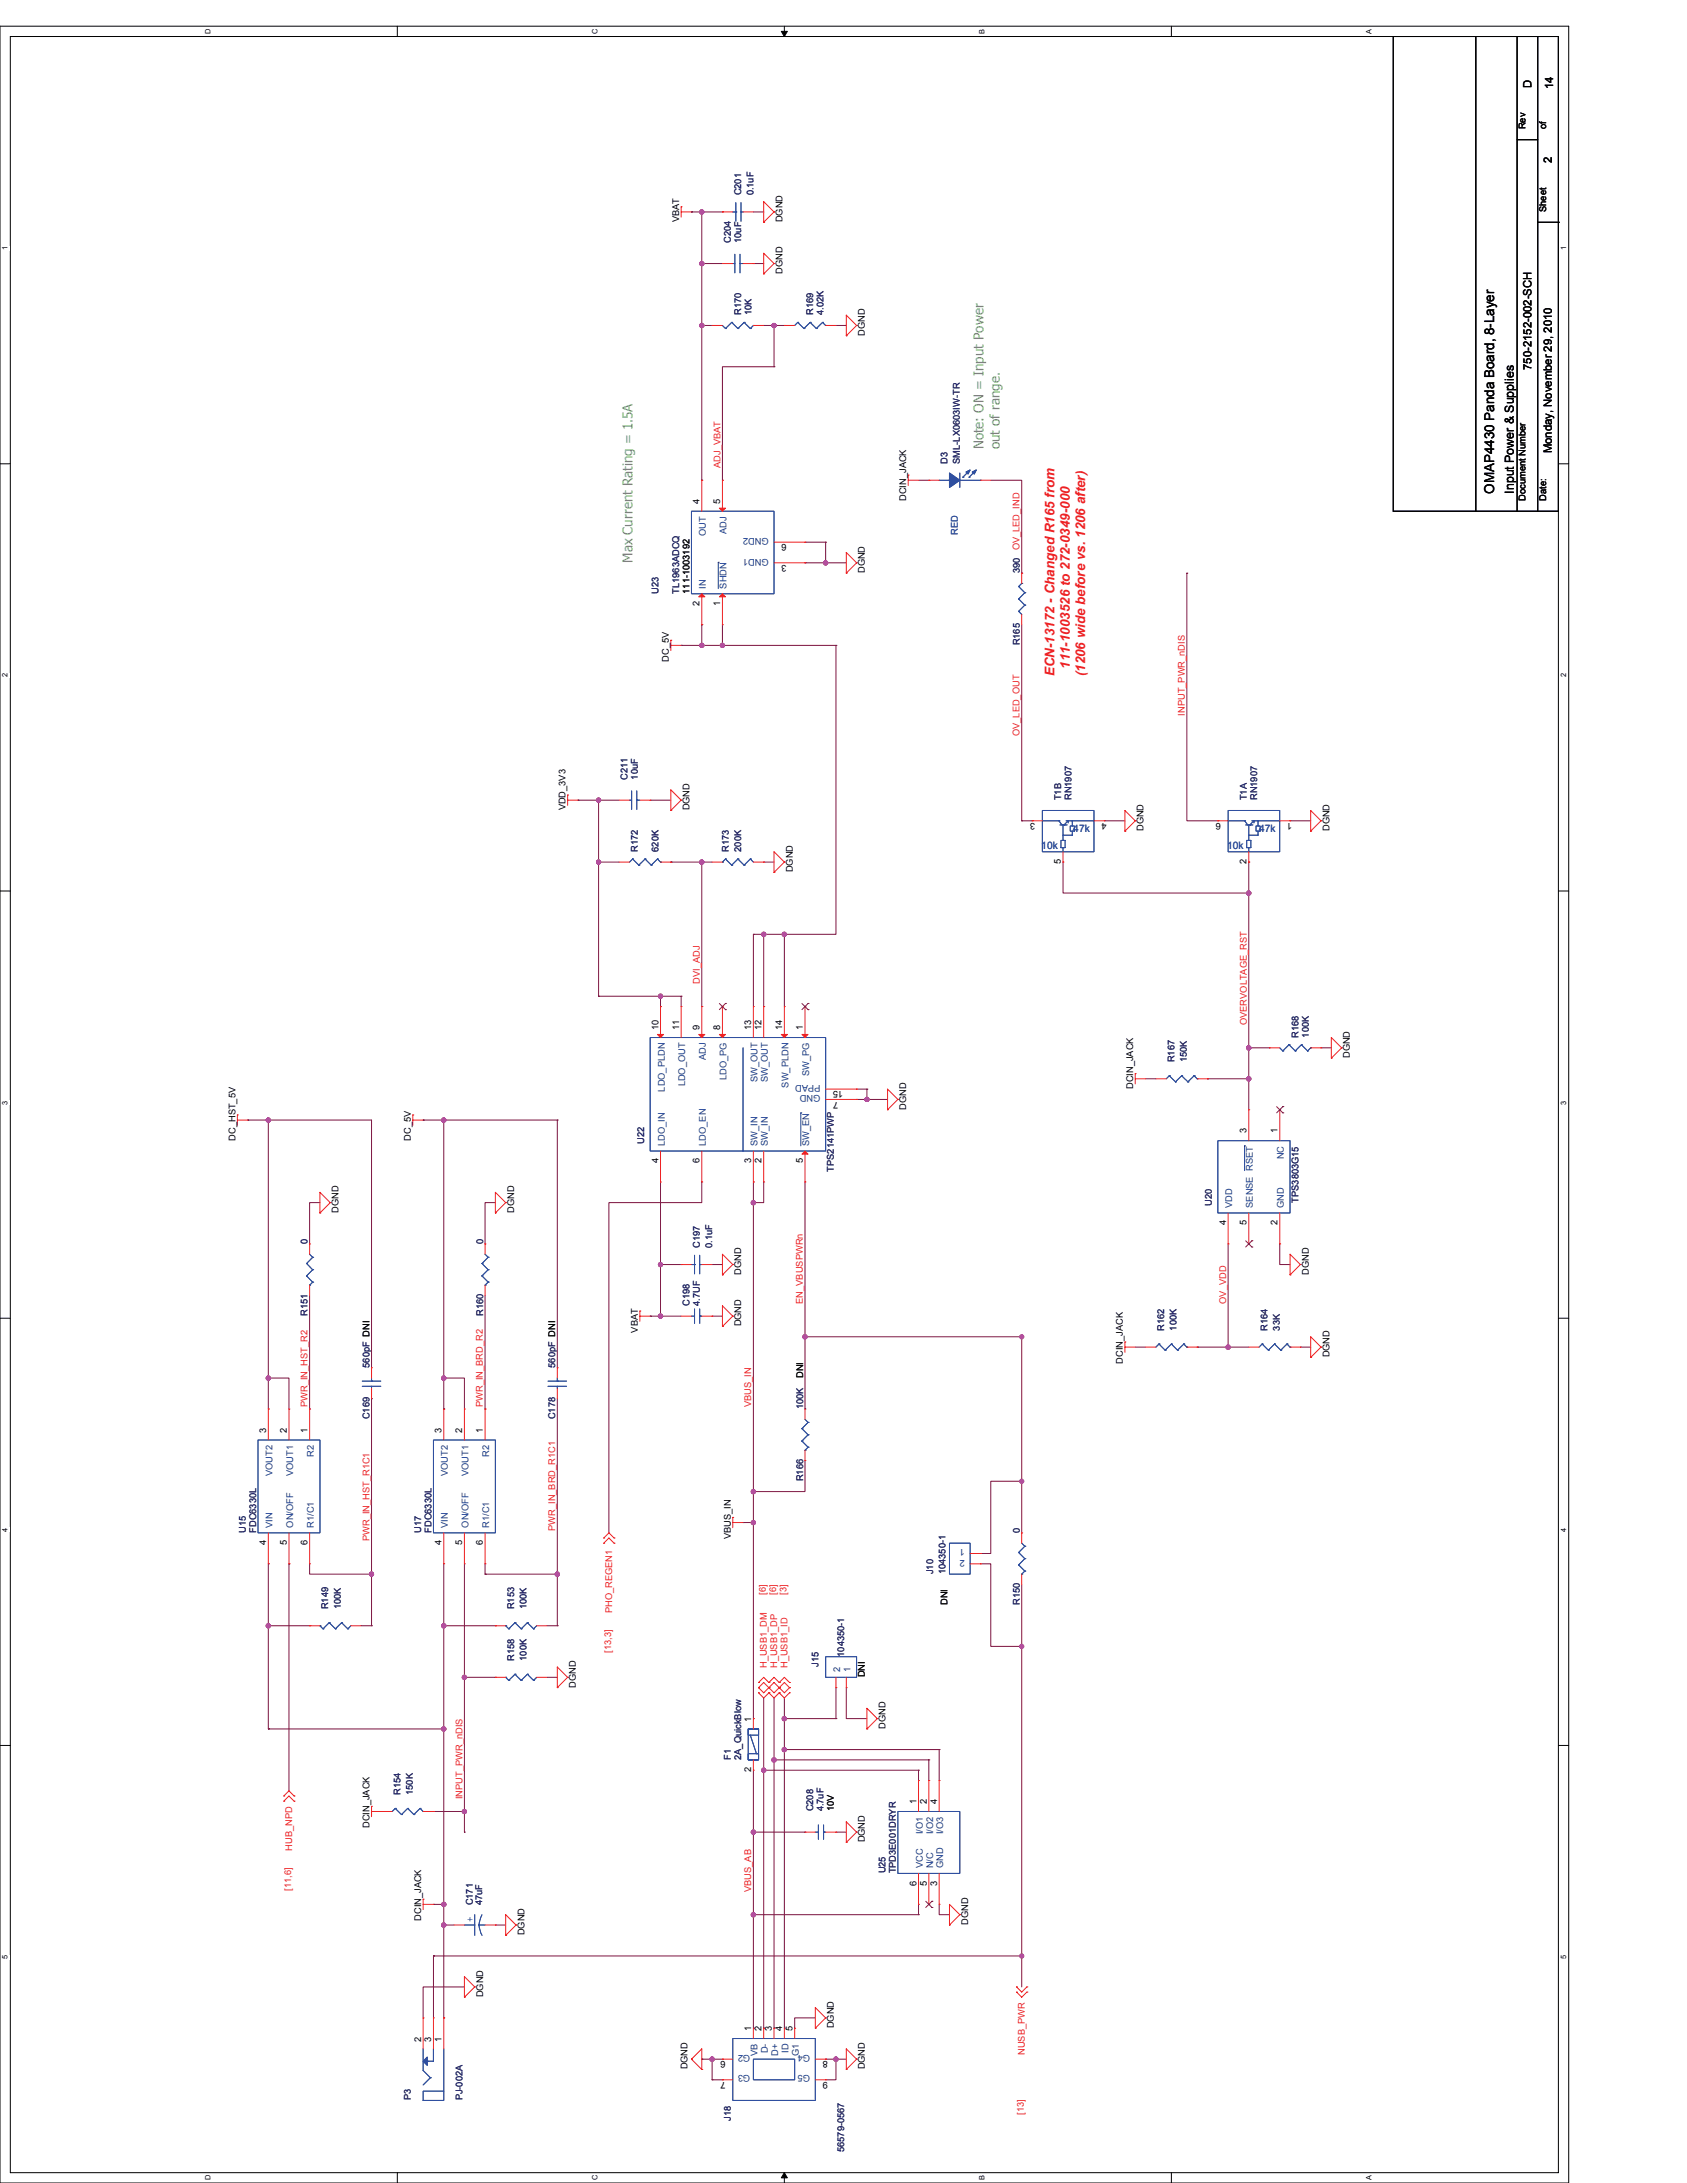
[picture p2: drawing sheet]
<svg xmlns="http://www.w3.org/2000/svg" width="216mm" height="279mm" viewBox="0 0 216 279" stroke-linecap="round" stroke-linejoin="round" font-family="sans-serif">
<defs><g id="words">
<g font-size="1.7" fill="#6cbd45">
<text x="125.9" y="57.5" transform="rotate(-90 125.9 57.5)">Note: ON = Input Power</text>
<text x="127.9" y="57.5" transform="rotate(-90 127.9 57.5)">out of range.</text>
<text x="81" y="72" transform="rotate(-90 81 72)">Max Current Rating = 1.5A</text>
</g>
<text font-size="1.7" x="191.2" y="63.2" transform="rotate(-90 191.2 63.2)">OMAP4430 Panda Board, 8-Layer</text>
<g font-size="1.7" fill="#ee2123">
<text x="135" y="86.6" transform="rotate(-90 135 86.6)">ECN-13172 - Changed R165 from</text>
<text x="136.9" y="85.6" transform="rotate(-90 136.9 85.6)">111-1003526 to 272-0349-000</text>
<text x="138.9" y="86.6" transform="rotate(-90 138.9 86.6)">(1206 wide before vs. 1206 after)</text>
</g>
<text font-size="1.6" x="193.7" y="63.2" transform="rotate(-90 193.7 63.2)">Input Power &amp; Supplies</text>
<g font-size="1.4">
<text x="196" y="11.3" transform="rotate(-90 196 11.3)">D</text>
<text x="198.8" y="11.4" transform="rotate(-90 198.8 11.4)">14</text>
<text x="198.6" y="20.9" transform="rotate(-90 198.6 20.9)">2</text>
<text x="196" y="47.3" transform="rotate(-90 196 47.3)">750-2152-002-SCH</text>
<text x="198.6" y="58" transform="rotate(-90 198.6 58)">Monday, November 29, 2010</text>
</g>
<g font-size="1.3" fill="#2f4ea1">
<text x="137.4" y="106.5">47k</text>
<text x="161.1" y="106.5">47k</text>
<text x="133.3" y="108.6">10k</text>
<text x="157" y="108.6">10k</text>
</g>
<g font-size="1.2">
<text x="195.2" y="16.6" transform="rotate(-90 195.2 16.6)">Rev</text>
<text x="197.9" y="16.6" transform="rotate(-90 197.9 16.6)">of</text>
<text x="86.9" y="28.4" transform="rotate(-90 86.9 28.4)">VBAT</text>
<text x="100.1" y="28.4" transform="rotate(-90 100.1 28.4)">DGND</text>
<text x="197.9" y="27.1" transform="rotate(-90 197.9 27.1)">Sheet</text>
<text x="100.1" y="35.1" transform="rotate(-90 100.1 35.1)">DGND</text>
<text x="110.7" y="43" transform="rotate(-90 110.7 43)">DGND</text>
<text x="89.5" y="64.5" transform="rotate(-90 89.5 64.5)">4</text>
<text x="92.2" y="64.5" transform="rotate(-90 92.2 64.5)">5</text>
<text x="116" y="64.1" transform="rotate(-90 116 64.1)">DCIN_JACK</text>
<text x="195.2" y="64.1" transform="rotate(-90 195.2 64.1)">Document Number</text>
<text x="197.9" y="64.1" transform="rotate(-90 197.9 64.1)">Date:</text>
<text x="100.6" y="69.7" transform="rotate(-180 100.6 69.7)">6</text>
<text x="88.2" y="76" transform="rotate(-90 88.2 76)">111-1003192</text>
<text x="89.5" y="77.6" transform="rotate(-90 89.5 77.6)">2</text>
<text x="92.2" y="77.6" transform="rotate(-90 92.2 77.6)">1</text>
<text x="100.6" y="72.3" transform="rotate(-180 100.6 72.3)">3</text>
<text x="110.7" y="73.4" transform="rotate(-90 110.7 73.4)">DGND</text>
<text x="85.6" y="84.7" transform="rotate(-90 85.6 84.7)">DC_5V</text>
<text x="72.4" y="103.7" transform="rotate(-90 72.4 103.7)">VDD_3V3</text>
<text x="88.2" y="103.7" transform="rotate(-90 88.2 103.7)">DGND</text>
<text x="132.5" y="105.3" transform="rotate(-180 132.5 105.3)">3</text>
<text x="141.6" y="105.3" transform="rotate(-180 141.6 105.3)">4</text>
<text x="146.4" y="106.4" transform="rotate(-90 146.4 106.4)">DGND</text>
<text x="156.2" y="105.3" transform="rotate(-180 156.2 105.3)">6</text>
<text x="165.4" y="105.3" transform="rotate(-180 165.4 105.3)">1</text>
<text x="170.1" y="106.4" transform="rotate(-90 170.1 106.4)">DGND</text>
<text x="101.4" y="111.7" transform="rotate(-90 101.4 111.7)">DGND</text>
<text x="135.8" y="110.6" transform="rotate(-90 135.8 110.6)">5</text>
<text x="159.5" y="110.6" transform="rotate(-90 159.5 110.6)">2</text>
<text x="84.3" y="131.9" transform="rotate(-90 84.3 131.9)">10</text>
<text x="86.9" y="131.9" transform="rotate(-90 86.9 131.9)">11</text>
<text x="89.5" y="131.9" transform="rotate(-90 89.5 131.9)">9</text>
<text x="92.2" y="131.9" transform="rotate(-90 92.2 131.9)">8</text>
<text x="96.1" y="131.9" transform="rotate(-90 96.1 131.9)">13</text>
<text x="97.5" y="131.9" transform="rotate(-90 97.5 131.9)">12</text>
<text x="100.1" y="131.9" transform="rotate(-90 100.1 131.9)">14</text>
<text x="102.7" y="131.9" transform="rotate(-90 102.7 131.9)">1</text>
<text x="172.8" y="135.4" transform="rotate(-90 172.8 135.4)">DGND</text>
<text x="107.3" y="141" transform="rotate(-180 107.3 141)">7</text>
<text x="107.9" y="139.7" transform="rotate(-180 107.9 139.7)">15</text>
<text x="116" y="142" transform="rotate(-90 116 142)">DGND</text>
<text x="145" y="139.4" transform="rotate(-90 145 139.4)">DCIN_JACK</text>
<text x="30.1" y="146" transform="rotate(-90 30.1 146)">DC_HST_5V</text>
<text x="52.6" y="146" transform="rotate(-90 52.6 146)">DC_5V</text>
<text x="84.3" y="148.9" transform="rotate(-90 84.3 148.9)">4</text>
<text x="89.5" y="148.9" transform="rotate(-90 89.5 148.9)">6</text>
<text x="96.1" y="148.9" transform="rotate(-90 96.1 148.9)">3</text>
<text x="97.5" y="148.9" transform="rotate(-90 97.5 148.9)">2</text>
<text x="102.7" y="148.9" transform="rotate(-90 102.7 148.9)">5</text>
<text x="159.5" y="145.1" transform="rotate(-90 159.5 145.1)">3</text>
<text x="163.5" y="145.1" transform="rotate(-90 163.5 145.1)">1</text>
<text x="43.3" y="155.2" transform="rotate(-90 43.3 155.2)">DGND</text>
<text x="65.8" y="155.2" transform="rotate(-90 65.8 155.2)">DGND</text>
<text x="156.9" y="156.8" transform="rotate(-90 156.9 156.8)">4</text>
<text x="159.5" y="156.8" transform="rotate(-90 159.5 156.8)">5</text>
<text x="163.5" y="156.8" transform="rotate(-90 163.5 156.8)">2</text>
<text x="94.8" y="163.2" transform="rotate(-90 94.8 163.2)">DGND</text>
<text x="167.5" y="163.2" transform="rotate(-90 167.5 163.2)">DGND</text>
<text x="81.6" y="170.6" transform="rotate(-90 81.6 170.6)">VBAT</text>
<text x="94.8" y="169.8" transform="rotate(-90 94.8 169.8)">DGND</text>
<text x="170.1" y="173.7" transform="rotate(-90 170.1 173.7)">DGND</text>
<text x="102.8" y="176.4" transform="rotate(-90 102.8 176.4)">DNI</text>
<text x="143.7" y="174.5" transform="rotate(-90 143.7 174.5)">DCIN_JACK</text>
<text x="34.1" y="183.4" transform="rotate(-90 34.1 183.4)">3</text>
<text x="36.7" y="183.4" transform="rotate(-90 36.7 183.4)">2</text>
<text x="39.4" y="183.4" transform="rotate(-90 39.4 183.4)">1</text>
<text x="56.5" y="183.4" transform="rotate(-90 56.5 183.4)">3</text>
<text x="59.2" y="183.4" transform="rotate(-90 59.2 183.4)">2</text>
<text x="61.8" y="183.4" transform="rotate(-90 61.8 183.4)">1</text>
<text x="34.1" y="197.8" transform="rotate(-90 34.1 197.8)">4</text>
<text x="36.7" y="197.8" transform="rotate(-90 36.7 197.8)">5</text>
<text x="39.4" y="197.8" transform="rotate(-90 39.4 197.8)">6</text>
<text x="56.5" y="197.8" transform="rotate(-90 56.5 197.8)">4</text>
<text x="59.2" y="197.8" transform="rotate(-90 59.2 197.8)">5</text>
<text x="61.8" y="197.8" transform="rotate(-90 61.8 197.8)">6</text>
<text x="93.5" y="197" transform="rotate(-90 93.5 197)">VBUS_IN</text>
<text x="121.3" y="205.4" transform="rotate(-90 121.3 205.4)">DNI</text>
<text x="110.7" y="214.7" transform="rotate(-90 110.7 214.7)">DNI</text>
<text x="73.7" y="216" transform="rotate(-90 73.7 216)">DGND</text>
<text x="96.1" y="220.4" transform="rotate(-90 96.1 220.4)">1</text>
<text x="113.3" y="221.3" transform="rotate(-90 113.3 221.3)">DGND</text>
<text x="96.1" y="226.8" transform="rotate(-90 96.1 226.8)">2</text>
<text x="47.3" y="234" transform="rotate(-90 47.3 234)">DCIN_JACK</text>
<text x="106.7" y="231.9" transform="rotate(-90 106.7 231.9)">10V</text>
<text x="117.3" y="230.9" transform="rotate(-90 117.3 230.9)">1</text>
<text x="118.6" y="230.9" transform="rotate(-90 118.6 230.9)">2</text>
<text x="119.9" y="230.9" transform="rotate(-90 119.9 230.9)">4</text>
<text x="110.7" y="235.8" transform="rotate(-90 110.7 235.8)">DGND</text>
<text x="53.9" y="245.9" transform="rotate(-90 53.9 245.9)">DCIN_JACK</text>
<text x="117.3" y="241.4" transform="rotate(-90 117.3 241.4)">6</text>
<text x="118.6" y="241.4" transform="rotate(-90 118.6 241.4)">5</text>
<text x="119.9" y="241.4" transform="rotate(-90 119.9 241.4)">3</text>
<text x="67.1" y="247.7" transform="rotate(-90 67.1 247.7)">DGND</text>
<text x="123.9" y="246.4" transform="rotate(-90 123.9 246.4)">DGND</text>
<text x="61.8" y="255.6" transform="rotate(-90 61.8 255.6)">DGND</text>
<text x="53.9" y="261.3" transform="rotate(-90 53.9 261.3)">2</text>
<text x="55.2" y="261.3" transform="rotate(-90 55.2 261.3)">3</text>
<text x="56.5" y="261.3" transform="rotate(-90 56.5 261.3)">1</text>
<text x="92.8" y="263.8" transform="rotate(-180 92.8 263.8)">6</text>
<text x="96.1" y="260" transform="rotate(-90 96.1 260)">1</text>
<text x="97.5" y="260" transform="rotate(-90 97.5 260)">2</text>
<text x="98.8" y="260" transform="rotate(-90 98.8 260)">3</text>
<text x="100.1" y="260" transform="rotate(-90 100.1 260)">4</text>
<text x="101.4" y="260" transform="rotate(-90 101.4 260)">5</text>
<text x="105.9" y="263.8" transform="rotate(-180 105.9 263.8)">8</text>
<text x="106.7" y="259.6" transform="rotate(-90 106.7 259.6)">DGND</text>
<text x="88" y="264.9" transform="rotate(-90 88 264.9)">DGND</text>
<text x="92.8" y="266.5" transform="rotate(-180 92.8 266.5)">7</text>
<text x="105.9" y="266.5" transform="rotate(-180 105.9 266.5)">9</text>
<text x="110.7" y="264.9" transform="rotate(-90 110.7 264.9)">DGND</text>
</g>
<g font-size="1.2" fill="#25266d">
<text x="94.8" y="25" transform="rotate(-90 94.8 25)">C201</text>
<text x="96.4" y="25" transform="rotate(-90 96.4 25)">0.1uF</text>
<text x="93.5" y="31.1" transform="rotate(-90 93.5 31.1)">C204</text>
<text x="94.8" y="31.1" transform="rotate(-90 94.8 31.1)">10uF</text>
<text x="94.8" y="40.3" transform="rotate(-90 94.8 40.3)">R170</text>
<text x="96.2" y="40.3" transform="rotate(-90 96.2 40.3)">10K</text>
<text x="104.1" y="40.3" transform="rotate(-90 104.1 40.3)">R169</text>
<text x="105.4" y="40.3" transform="rotate(-90 105.4 40.3)">4.02K</text>
<text x="121.3" y="59.4" transform="rotate(-90 121.3 59.4)">D3</text>
<text x="122.8" y="59.4" transform="rotate(-90 122.8 59.4)">SML-LX0603IW-TR</text>
<text x="84.3" y="76" transform="rotate(-90 84.3 76)">U23</text>
<text x="86.9" y="76" transform="rotate(-90 86.9 76)">TL1963ADCQ</text>
<text x="130.5" y="73.4" transform="rotate(-90 130.5 73.4)">390</text>
<text x="130.5" y="82.6" transform="rotate(-90 130.5 82.6)">R165</text>
<text x="80.3" y="99.8" transform="rotate(-90 80.3 99.8)">C211</text>
<text x="81.6" y="99.8" transform="rotate(-90 81.6 99.8)">10uF</text>
<text x="135.8" y="102.4" transform="rotate(-90 135.8 102.4)">T1B</text>
<text x="137.1" y="102.4" transform="rotate(-90 137.1 102.4)">RN1907</text>
<text x="159.6" y="102.4" transform="rotate(-90 159.6 102.4)">T1A</text>
<text x="160.9" y="102.4" transform="rotate(-90 160.9 102.4)">RN1907</text>
<text x="81.6" y="109" transform="rotate(-90 81.6 109)">R172</text>
<text x="84.3" y="109" transform="rotate(-90 84.3 109)">620K</text>
<text x="93.3" y="109" transform="rotate(-90 93.3 109)">R173</text>
<text x="94.8" y="109" transform="rotate(-90 94.8 109)">200K</text>
<text x="150.3" y="136" transform="rotate(-90 150.3 136)">R167</text>
<text x="151.9" y="136" transform="rotate(-90 151.9 136)">150K</text>
<text x="166.2" y="132.8" transform="rotate(-90 166.2 132.8)">R168</text>
<text x="167.5" y="132.8" transform="rotate(-90 167.5 132.8)">100K</text>
<text x="82.4" y="146.4" transform="rotate(-90 82.4 146.4)">U22</text>
<text x="106.7" y="150" transform="rotate(-90 106.7 150)">TPS2141PWP</text>
<text x="155.1" y="154.3" transform="rotate(-90 155.1 154.3)">U20</text>
<text x="166.2" y="153.9" transform="rotate(-90 166.2 153.9)">TPS3803G15</text>
<text x="39.4" y="159.2" transform="rotate(-90 39.4 159.2)">0</text>
<text x="61.8" y="159.2" transform="rotate(-90 61.8 159.2)">0</text>
<text x="89.6" y="159.7" transform="rotate(-90 89.6 159.7)">C197</text>
<text x="91.1" y="159.7" transform="rotate(-90 91.1 159.7)">0.1uF</text>
<text x="88.2" y="167.1" transform="rotate(-90 88.2 167.1)">C198</text>
<text x="89.6" y="167.1" transform="rotate(-90 89.6 167.1)">4.7UF</text>
<text x="39.4" y="168.5" transform="rotate(-90 39.4 168.5)">R151</text>
<text x="61.8" y="168.5" transform="rotate(-90 61.8 168.5)">R160</text>
<text x="149" y="170.3" transform="rotate(-90 149 170.3)">R162</text>
<text x="150.6" y="170.3" transform="rotate(-90 150.6 170.3)">100K</text>
<text x="162.2" y="170.3" transform="rotate(-90 162.2 170.3)">R164</text>
<text x="163.8" y="170.3" transform="rotate(-90 163.8 170.3)">33K</text>
<text x="47.3" y="175.1" transform="rotate(-90 47.3 175.1)">560pF DNI</text>
<text x="71.1" y="175.1" transform="rotate(-90 71.1 175.1)">560pF DNI</text>
<text x="47.3" y="181.7" transform="rotate(-90 47.3 181.7)">C169</text>
<text x="71.1" y="181.7" transform="rotate(-90 71.1 181.7)">C178</text>
<text x="102.8" y="180.3" transform="rotate(-90 102.8 180.3)">100K</text>
<text x="102.8" y="189.6" transform="rotate(-90 102.8 189.6)">R166</text>
<text x="31.4" y="196.2" transform="rotate(-90 31.4 196.2)">U15</text>
<text x="32.8" y="196.2" transform="rotate(-90 32.8 196.2)">FDC6330L</text>
<text x="53.9" y="196.2" transform="rotate(-90 53.9 196.2)">U17</text>
<text x="55.2" y="196.2" transform="rotate(-90 55.2 196.2)">FDC6330L</text>
<text x="130.5" y="196.2" transform="rotate(-90 130.5 196.2)">0</text>
<text x="119.4" y="201.5" transform="rotate(-90 119.4 201.5)">J10</text>
<text x="121" y="201.5" transform="rotate(-90 121 201.5)">104350-1</text>
<text x="42" y="206" transform="rotate(-90 42 206)">R149</text>
<text x="43.6" y="206" transform="rotate(-90 43.6 206)">100K</text>
<text x="65.8" y="206" transform="rotate(-90 65.8 206)">R153</text>
<text x="67.4" y="206" transform="rotate(-90 67.4 206)">100K</text>
<text x="130.5" y="205.4" transform="rotate(-90 130.5 205.4)">R150</text>
<text x="65.8" y="212.6" transform="rotate(-90 65.8 212.6)">R158</text>
<text x="67.4" y="212.6" transform="rotate(-90 67.4 212.6)">100K</text>
<text x="104.7" y="213.4" transform="rotate(-90 104.7 213.4)">J15</text>
<text x="108.1" y="212" transform="rotate(-90 108.1 212)">104350-1</text>
<text x="93.5" y="225.2" transform="rotate(-90 93.5 225.2)">F1</text>
<text x="94.8" y="225.2" transform="rotate(-90 94.8 225.2)">2A_QuickBlow</text>
<text x="51.3" y="229.7" transform="rotate(-90 51.3 229.7)">R154</text>
<text x="52.8" y="229.7" transform="rotate(-90 52.8 229.7)">150K</text>
<text x="104.1" y="231.9" transform="rotate(-90 104.1 231.9)">C208</text>
<text x="105.4" y="231.9" transform="rotate(-90 105.4 231.9)">4.7uF</text>
<text x="113.3" y="239.8" transform="rotate(-90 113.3 239.8)">U25</text>
<text x="114.7" y="239.8" transform="rotate(-90 114.7 239.8)">TPD3E001DRYR</text>
<text x="60.5" y="243.9" transform="rotate(-90 60.5 243.9)">C171</text>
<text x="61.7" y="243.9" transform="rotate(-90 61.7 243.9)">47uF</text>
<text x="52.6" y="268.8" transform="rotate(-90 52.6 268.8)">P3</text>
<text x="59.2" y="268.8" transform="rotate(-90 59.2 268.8)">PJ-002A</text>
<text x="93.5" y="271.5" transform="rotate(-90 93.5 271.5)">J18</text>
<text x="108.1" y="275.4" transform="rotate(-90 108.1 275.4)">56579-0567</text>
</g>
<g font-size="1.2" fill="#ee2123">
<text x="92.2" y="59.9" transform="rotate(-90 92.2 59.9)">ADJ_VBAT</text>
<text x="130.5" y="70.4" transform="rotate(-90 130.5 70.4)">OV_LED_IND</text>
<text x="130.5" y="94.2" transform="rotate(-90 130.5 94.2)">OV_LED_OUT</text>
<text x="151.6" y="91.6" transform="rotate(-90 151.6 91.6)">INPUT_PWR_nDIS</text>
<text x="89.5" y="125.9" transform="rotate(-90 89.5 125.9)">DVI_ADJ</text>
<text x="159.6" y="131.2" transform="rotate(-90 159.6 131.2)">OVERVOLTAGE_RST</text>
<text x="102.8" y="166.9" transform="rotate(-90 102.8 166.9)">EN_VBUSPWRn</text>
<text x="156.9" y="166.9" transform="rotate(-90 156.9 166.9)">OV_VDD</text>
<text x="39.4" y="180.1" transform="rotate(-90 39.4 180.1)">PWR_IN_HST_R2</text>
<text x="61.8" y="180.1" transform="rotate(-90 61.8 180.1)">PWR_IN_BRD_R2</text>
<text x="96.2" y="180.1" transform="rotate(-90 96.2 180.1)">VBUS_IN</text>
<text x="47.3" y="197.2" transform="rotate(-90 47.3 197.2)">PWR_IN_HST_R1C1</text>
<text x="71.1" y="195.9" transform="rotate(-90 71.1 195.9)">PWR_IN_BRD_R1C1</text>
<text x="78.3" y="206.5" transform="rotate(-90 78.3 206.5)">PHO_REGEN1</text>
<text x="98" y="204.1" transform="rotate(-90 98 204.1)">[6]</text>
<text x="99.3" y="204.1" transform="rotate(-90 99.3 204.1)">[6]</text>
<text x="100.7" y="204.1" transform="rotate(-90 100.7 204.1)">[3]</text>
<text x="78.2" y="211.5" transform="rotate(-90 78.2 211.5)">[13,3]</text>
<text x="98.1" y="213.5" transform="rotate(-90 98.1 213.5)">H_USB1_DM</text>
<text x="99.5" y="213.5" transform="rotate(-90 99.5 213.5)">H_USB1_DP</text>
<text x="100.8" y="213.5" transform="rotate(-90 100.8 213.5)">H_USB1_ID</text>
<text x="59.2" y="230.3" transform="rotate(-90 59.2 230.3)">INPUT_PWR_nDIS</text>
<text x="37.4" y="236.9" transform="rotate(-90 37.4 236.9)">HUB_NPD</text>
<text x="37.3" y="242" transform="rotate(-90 37.3 242)">[11,6]</text>
<text x="96.2" y="242.2" transform="rotate(-90 96.2 242.2)">VBUS_AB</text>
<text x="131.2" y="263" transform="rotate(-90 131.2 263)">NUSB_PWR</text>
<text x="131" y="270.7" transform="rotate(-90 131 270.7)">[13]</text>
</g>
<g font-size="1.2" fill="#174078">
<text x="90.3" y="68.6" transform="rotate(-90 90.3 68.6)">OUT</text>
<text x="93" y="68.3" transform="rotate(-90 93 68.3)">ADJ</text>
<text x="98.4" y="71.5" transform="rotate(-180 98.4 71.5)">GND1</text>
<text x="98.4" y="68.8" transform="rotate(-180 98.4 68.8)">GND2</text>
<text x="90.3" y="75.3" transform="rotate(-90 90.3 75.3)">IN</text>
<text x="93" y="75.3" transform="rotate(-90 93 75.3)">SHDN</text>
<text x="90.3" y="135.7" transform="rotate(-90 90.3 135.7)">ADJ</text>
<text x="103.6" y="137.7" transform="rotate(-90 103.6 137.7)">SW_PG</text>
<text x="85.1" y="139.7" transform="rotate(-90 85.1 139.7)">LDO_PLDN</text>
<text x="87.7" y="139.1" transform="rotate(-90 87.7 139.1)">LDO_OUT</text>
<text x="93" y="138.3" transform="rotate(-90 93 138.3)">LDO_PG</text>
<text x="97" y="138.5" transform="rotate(-90 97 138.5)">SW_OUT</text>
<text x="98.3" y="138.5" transform="rotate(-90 98.3 138.5)">SW_OUT</text>
<text x="100.9" y="139.2" transform="rotate(-90 100.9 139.2)">SW_PLDN</text>
<text x="105" y="140.2" transform="rotate(-180 105 140.2)">GND</text>
<text x="105" y="138.8" transform="rotate(-180 105 138.8)">PPAD</text>
<text x="85.1" y="146.7" transform="rotate(-90 85.1 146.7)">LDO_IN</text>
<text x="90.3" y="146.7" transform="rotate(-90 90.3 146.7)">LDO_EN</text>
<text x="97" y="146.7" transform="rotate(-90 97 146.7)">SW_IN</text>
<text x="98.3" y="146.7" transform="rotate(-90 98.3 146.7)">SW_IN</text>
<text x="103.6" y="146.7" transform="rotate(-90 103.6 146.7)">SW_EN</text>
<text x="164.3" y="148.4" transform="rotate(-90 164.3 148.4)">NC</text>
<text x="157.7" y="154.6" transform="rotate(-90 157.7 154.6)">VDD</text>
<text x="160.4" y="154.6" transform="rotate(-90 160.4 154.6)">SENSE RSET</text>
<text x="164.3" y="154.6" transform="rotate(-90 164.3 154.6)">GND</text>
<text x="34.9" y="188.9" transform="rotate(-90 34.9 188.9)">VOUT2</text>
<text x="37.5" y="188.9" transform="rotate(-90 37.5 188.9)">VOUT1</text>
<text x="40.2" y="186.5" transform="rotate(-90 40.2 186.5)">R2</text>
<text x="57.3" y="188.9" transform="rotate(-90 57.3 188.9)">VOUT2</text>
<text x="60" y="188.9" transform="rotate(-90 60 188.9)">VOUT1</text>
<text x="62.6" y="186.5" transform="rotate(-90 62.6 186.5)">R2</text>
<text x="34.9" y="195.5" transform="rotate(-90 34.9 195.5)">VIN</text>
<text x="37.5" y="195.5" transform="rotate(-90 37.5 195.5)">ON/OFF</text>
<text x="40.2" y="195.5" transform="rotate(-90 40.2 195.5)">R1/C1</text>
<text x="57.3" y="195.5" transform="rotate(-90 57.3 195.5)">VIN</text>
<text x="60" y="195.5" transform="rotate(-90 60 195.5)">ON/OFF</text>
<text x="62.6" y="195.5" transform="rotate(-90 62.6 195.5)">R1/C1</text>
<text x="123.5" y="198.3" transform="rotate(-180 123.5 198.3)">1</text>
<text x="123.5" y="199.6" transform="rotate(-180 123.5 199.6)">2</text>
<text x="107.5" y="214" transform="rotate(-90 107.5 214)">2</text>
<text x="108.8" y="214" transform="rotate(-90 108.8 214)">1</text>
<text x="118.1" y="239.1" transform="rotate(-90 118.1 239.1)">VCC</text>
<text x="118.1" y="234.8" transform="rotate(-90 118.1 234.8)">I/O1</text>
<text x="119.4" y="239.1" transform="rotate(-90 119.4 239.1)">N/C</text>
<text x="119.4" y="234.8" transform="rotate(-90 119.4 234.8)">I/O2</text>
<text x="120.7" y="239.1" transform="rotate(-90 120.7 239.1)">GND</text>
<text x="120.7" y="234.8" transform="rotate(-90 120.7 234.8)">I/O3</text>
<text x="96" y="263" transform="rotate(-180 96 263)">G2</text>
<text x="97" y="263.2" transform="rotate(-90 97 263.2)">VB</text>
<text x="98.3" y="262.8" transform="rotate(-90 98.3 262.8)">D-</text>
<text x="99.6" y="263.1" transform="rotate(-90 99.6 263.1)">D+</text>
<text x="100.9" y="262.8" transform="rotate(-90 100.9 262.8)">ID</text>
<text x="102.2" y="263.2" transform="rotate(-90 102.2 263.2)">G1</text>
<text x="103.7" y="263" transform="rotate(-180 103.7 263)">G4</text>
<text x="96" y="265.6" transform="rotate(-180 96 265.6)">G3</text>
<text x="103.7" y="265.6" transform="rotate(-180 103.7 265.6)">G5</text>
</g>
<g font-size="1.2" fill="#2f4ea1">
<text x="122.6" y="68.5" transform="rotate(-90 122.6 68.5)">RED</text>
<text x="60.5" y="246" transform="rotate(-90 60.5 246)">+</text>
</g>
<g font-size=".9">
<text x="26.9" y="4.3" transform="rotate(-90 26.9 4.3)">D</text>
<text x="76.5" y="4.3" transform="rotate(-90 76.5 4.3)">C</text>
<text x="126" y="4.3" transform="rotate(-90 126 4.3)">B</text>
<text x="175.5" y="4.3" transform="rotate(-90 175.5 4.3)">A</text>
<text x="1" y="32" transform="rotate(-90 1 32)">1</text>
<text x="200.4" y="32" transform="rotate(-90 200.4 32)">1</text>
<text x="1" y="86.7" transform="rotate(-90 1 86.7)">2</text>
<text x="200.4" y="86.7" transform="rotate(-90 200.4 86.7)">2</text>
<text x="1" y="141.4" transform="rotate(-90 1 141.4)">3</text>
<text x="200.4" y="141.4" transform="rotate(-90 200.4 141.4)">3</text>
<text x="1" y="196.1" transform="rotate(-90 1 196.1)">4</text>
<text x="200.4" y="196.1" transform="rotate(-90 200.4 196.1)">4</text>
<text x="1" y="250.7" transform="rotate(-90 1 250.7)">5</text>
<text x="200.4" y="250.7" transform="rotate(-90 200.4 250.7)">5</text>
<text x="26.9" y="279.1" transform="rotate(-90 26.9 279.1)">D</text>
<text x="76.5" y="279.1" transform="rotate(-90 76.5 279.1)">C</text>
<text x="126" y="279.1" transform="rotate(-90 126 279.1)">B</text>
<text x="175.5" y="279.1" transform="rotate(-90 175.5 279.1)">A</text>
</g>
</g></defs>
<path d="M0 3.4h200.8v276h-200.8zM1.3 4.7h198.1v273.4h-198.1z" fill="none" stroke="#000" stroke-width=".13"/>
<g fill="#fff">
<path d="M.1 250.2h1.1v.5h-1.1z"/>
<path d="M199.6 250.2h1v.5h-1z"/>
</g>
<path d="M0 223.4h1.3M199.4 223.4h1.4" fill="none" stroke="#000" stroke-width=".13"/>
<g fill="#fff">
<path d="M.1 195.5h1.1v.6h-1.1z"/>
<path d="M199.6 195.5h1v.6h-1z"/>
</g>
<path d="M0 168.7h1.3M199.4 168.7h1.4" fill="none" stroke="#000" stroke-width=".13"/>
<g fill="#fff">
<path d="M.1 140.9h1.1v.5h-1.1z"/>
<path d="M199.6 140.9h1v.5h-1z"/>
</g>
<path d="M0 114h1.3M199.4 114h1.4" fill="none" stroke="#000" stroke-width=".13"/>
<g fill="#fff">
<path d="M.1 86.2h1.1v.5h-1.1z"/>
<path d="M199.6 86.2h1v.5h-1z"/>
</g>
<path d="M0 59.4h1.3M199.4 59.4h1.4" fill="none" stroke="#000" stroke-width=".13"/>
<g fill="#fff">
<path d="M.1 31.5h1.1v.5h-1.1z"/>
<path d="M199.6 31.5h1v.5h-1z"/>
<path d="M26.1 278.4h1v.7h-1z"/>
<path d="M26.1 3.7h1v.6h-1z"/>
<path d="M75.6 278.4h1.1v.7h-1.1z"/>
<path d="M75.6 3.7h1.1v.6h-1.1z"/>
</g>
<path d="M50.9 3.4v1.3M50.9 278.1v1.3" fill="none" stroke="#000" stroke-width=".13"/>
<g fill="#fff">
<path d="M125.1 278.4h1.1v.7h-1.1z"/>
<path d="M125.1 3.7h1.1v.6h-1.1z"/>
</g>
<path d="M100 4h.8l-.4 .7zM100.4 3.4v1.3M100.4 278.1l.4 .6h-.8zM100.4 278.1v1.3" fill="none" stroke="#000" stroke-width=".13"/>
<path d="M100 4h.8l-.4 .7zM100.4 278.1l.4 .6h-.8z" fill="#000"/>
<g fill="#fff">
<path d="M174.7 278.4h1v.7h-1z"/>
<path d="M174.7 3.7h1v.6h-1z"/>
</g>
<path d="M149.9 3.4v1.3M178.3 4.7h21.1v60.7h-21.1zM188.9 4.7h.1M188.9 4.7v60.7M194.2 4.7v60.7M194.2 17.9h2.6M196.8 4.7h.1M196.8 4.7v60.7M196.8 28.4h2.6M199.4 28.4h.1M149.9 278.1v1.3" fill="none" stroke="#000" stroke-width=".13"/>
<g fill="none" stroke="#7a123f" stroke-width=".13">
<path d="M88.5 27.1h.1M88.5 27.1h4M89.8 33.7h.1M89.8 27.1h.1M89.8 27.1v34.4M89.8 33.7h2.7M96.4 33.7h1.3M96.4 27.1h1.3M89.8 41.7h.1M89.8 41.7h1.3M97.7 41.7h.1M97.7 41.7h2.7"/>
<path d="M99.1 41.7h.1M99.1 46.9h.1M99.1 46.9h-6.6v14.6M99.1 41.7v5.2M107 41.7h1.3M89.8 80h.1M89.8 61.5h.1M89.8 80v2.6M92.5 61.5h.1M92.5 80v2.6M103 69.4h2.7M103 72h.1"/>
<path d="M103 72h5.3M105.7 72h.1M105.7 69.4h.1M105.7 69.4v2.6M117.6 61.5h1.3M126.8 61.5h4v11.9M130.8 73.4h.1M130.8 80v25.1M151.9 73.4v31.7h4M151.9 73.4h.1M87.2 82.6h.1M87.2 82.6h19.8"/>
<path d="M89.8 82.6h.1M92.5 82.6h.1M107 82.6h.1M107 82.6v37h-6.6M74 102.4h.1M74 102.4h5.2M76.6 110.3h.1M76.6 102.4h.1M76.6 110.3h2.6M76.6 102.4v25.1M83.2 102.4h2.7M85.9 110.3h.1"/>
<path d="M85.9 110.3h5.2M89.8 110.3h.1M89.8 110.3v18.5M96.4 119.6h.1M96.4 119.6v9.2M96.4 119.6h4M97.7 119.6h.1M97.7 110.3h1.4M97.7 119.6v9.2M100.4 119.6h.1M100.4 119.6v9.2M130.8 105.1h.1"/>
<path d="M130.8 105.1h1.3M136 110.3v4h23.8M141.3 105.1h2.7M159.8 114.3h.1M159.8 110.3h.1M159.8 110.3v31.7M165.1 105.1h2.6M76.6 127.5h.1M76.6 127.5h10.6M84.5 127.5h.1M84.5 128.8h.1M84.5 127.5v1.3"/>
<path d="M87.2 127.5h.1M87.2 127.5v1.3M89.8 128.8h.1M97.7 128.8h.1M109.6 139.4h1.3M110.9 139.4h.1M110.9 139.4v1.3M146.6 138.1h1.3M154.5 138.1h.1M154.5 138.1h5.3M159.8 138.1h.1M159.8 134.1h.1"/>
<path d="M159.8 134.1h2.7M162.5 134.1h.1M169.1 134.1h1.3M31.7 143.4h.1M31.7 143.4h15.8v31.7M34.3 143.4h.1M34.3 143.4v36.9M40.9 153.9h-1.3v5.3M54.2 143.4h.1M54.2 143.4h17.1M56.8 143.4h.1M56.8 143.4v36.9"/>
<path d="M63.4 153.9h-1.3v5.3M71.3 143.4h.1M71.3 143.4v31.7M84.5 151.3v17.2M89.8 151.3v2.6h-11.9v42.3M96.4 153.9h.1M96.4 151.3h.1M96.4 151.3v68.7M97.7 151.3v2.6h-1.3M103 151.3v29M109.6 140.7h.1M109.6 140.7h4"/>
<path d="M110.9 140.7h.1M157.2 159.2v13.2M163.8 159.2v2.6h1.3M34.3 176.4h2.7v3.9M34.3 176.4h.1M39.6 165.8v14.5M47.5 179h.1M47.5 179v29.1M56.8 176.4h2.6v3.9M56.8 176.4h.1M62.1 165.8v14.5M71.3 179v29.1"/>
<path d="M83.2 168.5h.1M83.2 168.5h4M84.5 161.8h.1M84.5 168.5h.1M84.5 161.8h2.7M91.1 168.5h1.4M91.1 161.8h1.4M103 171.1h.1M103 171.1h27.8M130.8 171.1h.1M130.8 171.1v18.5h-4v9.2h-1.3M145.3 172.4h1.3"/>
<path d="M153.2 172.4h.1M153.2 172.4h6.6M157.2 172.4h.1M166.4 172.4h1.3M34.3 180.3h.1M39.6 180.3h.1M56.8 180.3h.1M62.1 180.3h.1M95.1 194.9h.1M95.1 194.9h1.3M96.4 190.9h.1M96.4 194.9h.1"/>
<path d="M103 180.3h.1M103 186.9v4h-6.6M130.8 189.6h.1M130.8 189.6v6.6M34.3 208.1h.1M34.3 200.2h.1M34.3 208.1h5.3M34.3 200.2v21.1M37 200.2h.1M37 200.2v29M39.6 208.1h.1M39.6 200.2v1.3h7.9"/>
<path d="M46.2 208.1h1.3M47.5 201.5h.1M47.5 208.1h.1M56.8 208.1h.1M56.8 200.2v58.1M56.8 208.1h6.6M59.4 214.7h.1M59.4 200.2v34.3M59.4 214.7h4M62.1 201.5h.1M62.1 200.2v1.3M62.1 201.5h9.2"/>
<path d="M63.4 208.1h.1M63.4 214.7h.1M70 214.7h1.3M70 208.1h1.3M71.3 201.5h.1M71.3 208.1h.1M96.4 220h.1M97.7 217.3v42.3M99.1 217.3v42.3M100.4 220h.1M100.4 217.3v42.3M100.4 220h6.6"/>
<path d="M107 220h.1M107 216v4M108.3 216v4h2.6M125.5 200.2h1.3v10.5h4v-7.9M130.8 210.7h.1M130.8 210.7v39.6M34.3 221.3h.1M34.3 221.3h22.5M55.5 231.9h.1M55.5 231.9h3.9M56.8 221.3h.1M59.4 234.5h.1"/>
<path d="M96.4 234.5h.1M96.4 226.6v33M96.4 234.5h6.6M97.7 226.6h.1M97.7 226.6h19.9M99.1 225.2h.1M99.1 225.2h19.8M100.4 223.9h.1M100.4 223.9h19.8M103 234.5h.1M107 234.5h1.3M117.6 226.6h.1"/>
<path d="M117.6 226.6v1.3M118.9 225.2h.1M118.9 225.2v2.7M120.2 223.9h.1M120.2 223.9v4M55.5 243.7h.1M55.5 250.3h.1M55.5 250.3v8M55.5 243.7h1.3M55.5 250.3h75.3M56.8 246.4h.1M56.8 258.3h.1"/>
<path d="M56.8 243.7h.1M56.8 246.4h1.3M59.4 254.3h-5.2v4M63.4 246.4h1.3M96.4 245.1h.1M96.4 259.6h.1M96.4 245.1h21.2M97.7 259.6h.1M99.1 259.6h.1M104.3 258.3h-2.6v1.3M117.6 245.1h.1M117.6 243.7v1.4"/>
<path d="M120.2 243.7v1.4h1.3M130.8 250.3v4M89.8 263.6h.1M89.8 263.6h2.7M91.1 263.6h.1M91.1 266.2h.1M91.1 266.2h1.4M91.1 263.6v2.6M105.7 263.6h.1M105.7 263.6h2.6M107 263.6v2.6h-1.3M107 263.6h.1"/>
</g>
<g fill="#b4509f" stroke="#b4509f" stroke-width=".13">
<circle cx="99.1" cy="41.7" r=".26"/>
<circle cx="56.8" cy="246.4" r=".26"/>
<circle cx="56.8" cy="243.7" r=".26"/>
<circle cx="56.8" cy="208.1" r=".26"/>
<circle cx="56.8" cy="221.3" r=".26"/>
<circle cx="34.3" cy="208.1" r=".26"/>
<circle cx="100.4" cy="119.6" r=".26"/>
<circle cx="97.7" cy="119.6" r=".26"/>
<circle cx="92.5" cy="82.6" r=".26"/>
<circle cx="89.8" cy="82.6" r=".26"/>
<circle cx="56.8" cy="176.4" r=".26"/>
<circle cx="56.8" cy="143.4" r=".26"/>
<circle cx="34.3" cy="176.4" r=".26"/>
<circle cx="34.3" cy="143.4" r=".26"/>
<circle cx="107" cy="263.6" r=".26"/>
<circle cx="91.1" cy="263.6" r=".26"/>
<circle cx="110.9" cy="140.7" r=".26"/>
<circle cx="105.7" cy="72" r=".26"/>
<circle cx="89.8" cy="110.3" r=".26"/>
<circle cx="97.7" cy="226.6" r=".26"/>
<circle cx="99.1" cy="225.3" r=".26"/>
<circle cx="100.4" cy="220" r=".26"/>
<circle cx="100.4" cy="223.9" r=".26"/>
<circle cx="59.4" cy="214.7" r=".26"/>
<circle cx="59.4" cy="231.9" r=".26"/>
<circle cx="103" cy="171.1" r=".26"/>
<circle cx="130.8" cy="250.3" r=".26"/>
<circle cx="159.8" cy="114.3" r=".26"/>
<circle cx="159.8" cy="138.1" r=".26"/>
<circle cx="159.8" cy="134.1" r=".26"/>
<circle cx="157.2" cy="172.4" r=".26"/>
<circle cx="71.3" cy="201.5" r=".26"/>
<circle cx="47.5" cy="201.5" r=".26"/>
<circle cx="84.5" cy="161.9" r=".26"/>
<circle cx="84.5" cy="168.5" r=".26"/>
<circle cx="89.8" cy="41.7" r=".26"/>
<circle cx="89.8" cy="33.7" r=".26"/>
<circle cx="89.8" cy="27.1" r=".26"/>
<circle cx="96.4" cy="234.5" r=".26"/>
<circle cx="96.4" cy="245.1" r=".26"/>
<circle cx="96.4" cy="190.9" r=".26"/>
<circle cx="96.4" cy="194.9" r=".26"/>
<circle cx="96.4" cy="153.9" r=".26"/>
<circle cx="76.6" cy="110.3" r=".26"/>
<circle cx="84.5" cy="127.5" r=".26"/>
<circle cx="76.6" cy="102.4" r=".26"/>
<circle cx="130.8" cy="210.7" r=".26"/>
<circle cx="130.8" cy="189.6" r=".26"/>
<circle cx="130.8" cy="171.1" r=".26"/>
</g>
<g fill="none" stroke="#ee2123" stroke-width=".13">
<path d="M87.2 27.1h1.3M87.2 26.5h.1M87.2 26.5v1.3M92.5 33.7h1.3M92.5 27.1h.1M92.5 27.1h1.3M95.1 27.1h1.3M95.1 33.7h1.3M96.4 33.7h.1M97.7 35.1h.1M97.7 28.4h.1M99.1 33.7l-1.4-1.3v2.7"/>
<path d="M99.1 33.7h.1M99.1 27.1l-1.4-1.3v2.6M99.1 27.1h.1M99.1 33.7l-1.4 1.4M99.1 27.1l-1.4 1.3M91.1 41.7h.1M91.1 41.7h1.4M96.4 41.7h1.3M100.4 41.7h.1M100.4 41.7h1.3M105.7 41.7h1.3M108.3 43h.1"/>
<path d="M109.6 41.7l-1.3-1.4v2.7M109.6 41.7h.1M109.6 41.7l-1.3 1.3M89.8 80h.1M89.8 61.5h.1M89.8 61.5v3.9M89.8 76v4M92.5 80h.1M92.5 61.5h.1M92.5 61.5v3.9M92.5 76v4M99.1 72h3.9"/>
<path d="M99.1 69.4h3.9M103 72h.1M103 69.4h.1M108.3 73.4h.1M109.6 72l-1.3-1.3v2.7M109.6 72h.1M109.6 72l-1.3 1.4M116.2 61.5h1.4M116.2 60.8h.1M116.2 60.8v1.3M118.9 61.5h.1M118.9 61.5h1.3"/>
<path d="M125.5 61.5h1.3M130.8 78.6v1.4M130.8 73.4h.1M130.8 73.4v1.3M85.9 82.6h1.3M85.9 81.9h.1M85.9 81.9v1.4M72.6 102.4h1.4M72.6 101.8h.1M72.6 101.8v1.3M79.2 110.3h1.4M79.2 102.4h1.4"/>
<path d="M81.9 102.4h1.3M83.2 102.4h.1M84.5 110.3h1.4M85.9 103.7h.1M85.9 110.3h.1M87.2 102.4l-1.3-1.3v2.6M87.2 102.4h.1M87.2 102.4l-1.3 1.3M91.1 110.3h1.4M96.4 110.3h1.3M97.7 110.3h.1M99.1 111.7h.1"/>
<path d="M100.4 110.3l-1.3-1.3v2.7M100.4 110.3h.1M100.4 110.3l-1.3 1.4M132.1 105.1h.1M132.1 105.1h1.3M136 110.3h.1M136 109v1.3M140 105.1h1.3M141.3 105.1h.1M144 106.4h.1M145.3 105.1l-1.3-1.4v2.7M145.3 105.1h.1"/>
<path d="M145.3 105.1l-1.3 1.3M155.9 105.1h.1M155.9 105.1h1.3M159.8 110.3h.1M159.8 109v1.3M163.8 105.1h1.3M165.1 105.1h.1M167.7 106.4h.1M169.1 105.1l-1.4-1.4v2.7M169.1 105.1h.1M169.1 105.1l-1.4 1.3M84.5 128.8h.1"/>
<path d="M84.5 128.8v4M87.2 128.8h.1M87.2 128.8v4M89.8 128.8h.1M89.8 128.8v4M92.5 128.8h.1M92.5 128.8v4M96.4 128.8h.1M96.4 128.8v4M97.7 128.8h.1M97.7 128.8v4M100.4 128.8h.1"/>
<path d="M100.4 128.8v4M103 128.8h.1M103 128.8v4M105.7 139.4h3.9M109.6 139.4h.1M145.3 138.1h1.3M145.3 137.4h.1M145.3 137.4v1.3M147.9 138.1h1.4M153.2 138.1h1.3M154.5 138.1h.1M162.5 134.1h1.3"/>
<path d="M167.7 134.1h1.4M169.1 134.1h.1M170.4 135.4h.1M171.7 134.1l-1.3-1.3v2.6M171.7 134.1h.1M171.7 134.1l-1.3 1.3M30.4 143.4h1.3M30.4 142.7h.1M30.4 142.7v1.3M39.6 159.2h.1M39.6 159.2v1.3M40.9 155.2h.1"/>
<path d="M42.3 153.9l-1.4-1.3v2.6M42.3 153.9h.1M42.3 153.9l-1.4 1.3M52.8 143.4h1.4M52.8 142.7h.1M52.8 142.7v1.3M62.1 159.2h.1M62.1 159.2v1.3M63.4 155.2h.1M64.7 153.9l-1.3-1.3v2.6M64.7 153.9h.1M64.7 153.9l-1.3 1.3"/>
<path d="M84.5 151.3h.1M84.5 147.3v4M89.8 151.3h.1M89.8 147.3v4M96.4 151.3h.1M96.4 147.3v4M97.7 151.3h.1M97.7 147.3v4M103 151.3h.1M103 147.3v4M105.7 140.7h3.9M109.6 140.7h.1"/>
<path d="M113.6 142h.1M114.9 140.7l-1.3-1.3v2.6M114.9 140.7h.1M114.9 140.7l-1.3 1.3M157.2 159.2h.1M157.2 155.2v4M159.8 142h.1M159.8 159.2h.1M159.8 142v4M159.8 155.2v4M163.8 142h.1M163.8 159.2h.1"/>
<path d="M163.8 142v4M163.8 155.2v4M39.6 164.5v1.3M47.5 177.7v1.3M47.5 175.1h.1M47.5 175.1v1.3M62.1 164.5v1.3M71.3 177.7v1.3M71.3 175.1h.1M71.3 175.1v1.3M81.9 168.5h1.3M81.9 167.8h.1"/>
<path d="M81.9 167.8v1.3M87.2 168.5h1.3M87.2 161.8h.1M87.2 161.8h1.3M89.8 161.8h1.3M89.8 168.5h1.3M91.1 168.5h.1M92.5 169.8h.1M92.5 163.2h.1M93.8 168.5l-1.3-1.4v2.7M93.8 168.5h.1M93.8 161.8l-1.3-1.3v2.7"/>
<path d="M93.8 161.8h.1M93.8 168.5l-1.3 1.3M93.8 161.8l-1.3 1.4M144 172.4h1.3M144 171.8h.1M144 171.8v1.3M146.6 172.4h1.3M151.9 172.4h1.3M153.2 172.4h.1M159.8 172.4h1.3M165.1 163.2h.1M165.1 172.4h1.3"/>
<path d="M166.4 161.8l-1.3-1.3v2.7M166.4 161.8h.1M166.4 172.4h.1M166.4 161.8l-1.3 1.4M167.7 173.7h.1M169.1 172.4l-1.4-1.3v2.6M169.1 172.4h.1M169.1 172.4l-1.4 1.3M34.3 180.3h.1M34.3 180.3v4M34.3 196.2v4M37 180.3h.1"/>
<path d="M37 180.3v4M37 196.2v4M39.6 180.3h.1M39.6 180.3v4M39.6 196.2v4M56.8 180.3h.1M56.8 180.3v4M56.8 196.2v4M59.4 180.3h.1M59.4 180.3v4M59.4 196.2v4M62.1 180.3h.1"/>
<path d="M62.1 180.3v4M62.1 196.2v4M77.3 196.8h.1M77.3 197.5h.1M77.3 196.8l.6-.6 .7 .6M77.3 197.5l.6-.7 .7 .7M78.6 196.8h.1M78.6 197.5h.1M93.8 194.9h1.3M93.8 194.2h.1M93.8 194.2v1.3M103 180.3v1.4"/>
<path d="M103 186.9h.1M103 185.6v1.3M124.2 198.8h1.3M125.5 198.8h.1M130.8 196.2h.1M130.8 196.2v1.3M34.3 200.2h.1M37 200.2h.1M39.6 200.2h.1M39.6 208.1h.1M39.6 208.1h1.3M44.9 208.1h1.3"/>
<path d="M56.8 200.2h.1M59.4 200.2h.1M62.1 200.2h.1M63.4 208.1h.1M63.4 214.7h.1M63.4 208.1h1.3M63.4 214.7h1.3M68.7 208.1h1.3M68.7 214.7h1.3M71.3 216h.1M72.6 214.7l-1.3-1.3v2.6M72.6 214.7h.1"/>
<path d="M72.6 214.7l-1.3 1.3M96.4 220h.1M96.4 220v1.3M97.1 216.7h.1M97.1 216h.1M97.1 215.3h.1M97.1 215.3l.6-.6 .7 .6M97.1 216.7l.6 .6 .7-.6M97.1 216l.6 .7 1.4-1.4 1.3 1.4 .6-.7M97.1 216l.6-.7 1.4 1.4 1.3-1.4 .6 .7M98.4 216.7h.1M98.4 216h.1"/>
<path d="M98.4 215.3h.1M98.4 216.7l.7 .6 .6-.6M98.4 215.3l.7-.6 .6 .6M99.7 216.7h.1M99.7 216h.1M99.7 215.3h.1M99.7 215.3l.7-.6 .6 .6M99.7 216.7l.7 .6 .6-.6M101 216.7h.1M101 216h.1M101 215.3h.1M107 216h.1"/>
<path d="M107 214.7v1.3M108.3 216h.1M108.3 214.7v1.3M112.3 220l-1.4-1.4v2.7M112.3 220h.1M112.3 220l-1.4 1.3M124.2 200.2h1.3M125.5 200.2h.1M130.8 201.5v1.3M36.3 229.9h.1M36.3 230.5h.1M36.3 229.9l.7-.7 .6 .7"/>
<path d="M36.3 230.5l.7-.6 .6 .6M37.6 229.9h.1M37.6 230.5h.1M47.5 231.9h2.7M47.5 231.2h.1M47.5 231.2v1.3M54.2 231.9h1.3M55.5 231.9h.1M96.4 226.6h.1M96.4 225.2v1.4M103 234.5h1.3M105.7 234.5h1.3"/>
<path d="M107 234.5h.1M108.3 235.8h.1M109.6 234.5l-1.3-1.3v2.6M109.6 234.5h.1M109.6 234.5l-1.3 1.3M110.9 221.3h.1M117.6 227.9h.1M117.6 227.9v4M117.6 239.8v3.9M118.9 227.9h.1M118.9 227.9v4M118.9 239.8v3.9"/>
<path d="M120.2 227.9h.1M120.2 227.9v4M120.2 239.8v3.9M54.2 243.7h1.3M54.2 243.1h.1M54.2 258.3h.1M54.2 243.1v1.3M54.2 258.3v3.9M55.5 258.3h.1M55.5 258.3v3.9M56.8 258.3h.1M56.8 258.3v3.9"/>
<path d="M58.1 246.4h1.3M59.4 255.6h.1M60.8 254.3l-1.4-1.3v2.6M60.8 254.3h.1M60.8 254.3l-1.4 1.3M62.1 246.4h1.3M63.4 246.4h.1M64.7 247.7h.1M66 246.4l-1.3-1.3v2.6M66 246.4h.1M66 246.4l-1.3 1.3M96.4 259.6h.1"/>
<path d="M96.4 259.6v1.3M97.7 259.6h.1M97.7 259.6v1.3M99.1 259.6h.1M99.1 259.6v1.3M100.4 259.6h.1M100.4 259.6v1.3M101.7 259.6h.1M101.7 259.6v1.3M104.3 259.6h.1M105.7 258.3l-1.4-1.4v2.7M105.7 258.3h.1"/>
<path d="M105.7 258.3l-1.4 1.3M117.6 243.7h.1M118.9 243.7h.1M120.2 243.7h.1M121.5 246.4h.1M122.8 245.1l-1.3-1.4v2.7M122.8 245.1h.1M122.8 245.1l-1.3 1.3M130.1 255h.1M130.1 254.3h.1M130.1 255l.7 .6 .6-.6M130.1 254.3l.7 .7 .6-.7"/>
<path d="M131.4 255h.1M131.4 254.3h.1M88.5 263.6l1.3-1.4v2.7M88.5 263.6h.1M88.5 263.6l1.3 1.3M89.8 264.9h.1M92.5 266.2h.1M92.5 263.6h.1M92.5 266.2h1.3M92.5 263.6h1.3M104.3 266.2h1.4M104.3 263.6h1.4"/>
<path d="M105.7 266.2h.1M105.7 263.6h.1M108.3 264.9h.1M109.6 263.6l-1.3-1.4v2.7M109.6 263.6h.1M109.6 263.6l-1.3 1.3"/>
</g>
<g fill="none" stroke="#2f4ea1" stroke-width=".13">
<path d="M93.8 33.7h.2M93.8 27.1h.4M94 32.5v2.4M94.2 25.9v2.4M94.2 27.1h.1M94.7 32.5v2.4M94.7 33.7h.1M94.7 33.7h.4M94.8 27.1h.3M94.8 25.9v2.4M92.5 41.7l.3 .3M92.8 42h.1"/>
<path d="M93.6 41.3h.1M93.6 41.3l-.8 .7M93.6 41.3l.8 .7M94.4 42h.1M95.2 41.3h.1M95.2 41.3l.8 .7M95.2 41.3l-.8 .7M96 42h.1M96.4 41.7h.1M96.4 41.7l-.4 .3M102.1 41.3h.1M102.1 41.3l.8 .7"/>
<path d="M102.1 41.3l-.4 .4M102.9 42h.1M103.7 41.3h.1M103.7 41.3l-.8 .7M103.7 41.3l.8 .7M104.5 42h.1M105.3 41.3h.1M105.3 41.3l-.8 .7M105.3 41.3l.4 .4M105.7 41.7h.1M88.5 65.4h10.6v10.6h-10.6zM120.2 61.5h1.3"/>
<path d="M122.8 60.5v1.9M122.8 61.5h2.7M123.2 61.1h.1M124 61.1h.1M124 60.3l-.8 .8M124.8 60.3l-.8 .8M125.5 61.5h.1M130.4 75.1h.1M130.4 76.7h.1M130.4 78.2h.1M130.4 75.1l.8 .8M130.4 76.7l.8 .8"/>
<path d="M130.4 78.2l.4 .4M130.8 74.7h.1M130.8 74.7l-.4 .4M131.2 77.5h.1M131.2 75.9h.1M131.2 77.5l-.8 .7M131.2 75.9l-.8 .8M80.6 102.4h.2M80.8 101.2v2.4M81 109.9h.1M81 109.9l-.4 .4M81 109.9l.8 .8"/>
<path d="M81.5 101.2v2.4M81.5 102.4h.1M81.5 102.4h.4M81.8 110.7h.1M82.5 109.9h.1M82.5 109.9l-.7 .8M82.5 109.9l.8 .8M83.3 110.7h.1M84.1 109.9h.1M84.1 109.9l-.8 .8M84.1 109.9l.4 .4M84.5 110.3h.1"/>
<path d="M92.5 110.3h.1M92.8 109.9h.1M92.8 109.9l.8 .8M92.8 109.9l-.3 .4M93.6 110.7h.1M94.4 109.9h.1M94.4 109.9l.8 .8M94.4 109.9l-.8 .8M95.2 110.7h.1M96 109.9h.1M96 109.9l-.8 .8M96 109.9l.4 .4"/>
<path d="M133.4 103.7h6.6v5.3h-6.6zM133.4 105.1h2.1M135.5 105.1h.1M135.5 105.1l.4 .5M135.6 105.6h1M135.8 107.6h.5v.9h-.5zM136 105.6v2M136 108.5v.5M136.2 105.6h.1M136.4 105.1h.3M136.7 105.1h3.3M136.7 105.1v.2"/>
<path d="M136.7 105.1l-.5 .5M137 105.7h.5v.7h-.5zM137.2 106.4v.5h-1.2M137.2 105.1v.6M157.2 103.7h6.6v5.3h-6.6zM157.2 105.1h2.1M159.3 105.1h.1M159.3 105.1l.4 .5M159.4 105.6h.9M159.6 107.6h.5v.9h-.5zM159.8 105.6v2M159.8 108.5v.5"/>
<path d="M160 105.6h.1M160.2 105.1h.3M160.5 105.1h3.3M160.5 105.1v.2M160.5 105.1l-.5 .5M160.7 105.7h.6v.7h-.6zM161 106.4v.5h-1.2M161 105.1v.6M83.2 132.8h22.5v14.5h-22.5zM95.1 134.1v13.2M149.6 137.7h.1M149.6 137.7l.8 .8"/>
<path d="M149.6 137.7l-.3 .4M150.4 138.5h.1M151.2 137.7h.1M151.2 137.7l-.8 .8M151.2 137.7l.8 .8M152 138.5h.1M152.8 137.7h.1M152.8 137.7l-.8 .8M152.8 137.7l.4 .4M153.2 138.1h.1M163.8 134.1l.4 .4M164.2 134.5h.1"/>
<path d="M165 133.7h.1M165 133.7l-.8 .8M165 133.7l.8 .8M165.8 134.5h.1M166.6 133.7h.1M166.6 133.7l-.8 .8M166.6 133.7l.7 .8M167.3 134.5h.1M167.7 134.1h.1M167.7 134.1l-.4 .4M155.9 146h9.2v9.2h-9.2zM39.2 161.7h.1"/>
<path d="M39.2 163.3h.1M39.2 163.3l.8 .8M39.2 161.7l.8 .8M39.6 164.5h.1M39.6 160.5l.4 .4M40 164.1h.1M40 162.5h.1M40 160.9h.1M40 164.1l-.4 .4M40 160.9l-.8 .8M40 162.5l-.8 .8M46.4 176.8h2.3"/>
<path d="M46.4 177.4h2.3M47.5 177.4v.3M47.5 176.8h.1M47.5 176.4v.4M61.7 161.7h.1M61.7 163.3h.1M61.7 163.3l.8 .8M61.7 161.7l.8 .8M62.1 164.5h.1M62.1 160.5l.4 .4M62.5 164.1h.1M62.5 162.5h.1"/>
<path d="M62.5 160.9h.1M62.5 164.1l-.4 .4M62.5 160.9l-.8 .8M62.5 162.5l-.8 .8M70.1 176.8h2.4M70.1 177.4h2.4M71.3 177.4v.3M71.3 176.8h.1M71.3 176.4v.4M88.5 168.5h.4M88.5 161.8h.4M88.9 167.5v1.9"/>
<path d="M88.9 160.7v2.3M88.9 161.8h.1M89.5 167.5v1.9M89.5 168.5h.1M89.5 161.8h.3M89.5 160.7v2.3M89.5 168.5h.3M148.3 172h.1M148.3 172l-.4 .4M148.3 172l.8 .8M149.1 172.8h.1M149.9 172h.1"/>
<path d="M149.9 172l-.8 .8M149.9 172l.8 .8M150.7 172.8h.1M151.5 172h.1M151.5 172l-.8 .8M151.5 172l.4 .4M151.9 172.4h.1M161.5 172h.1M161.5 172l-.4 .4M161.5 172l.8 .8M162.3 172.8h.1M163.1 172h.1"/>
<path d="M163.1 172l-.8 .8M163.1 172l.8 .8M163.9 172.8h.1M164.7 172h.1M164.7 172l-.8 .8M164.7 172l.4 .4M165.1 172.4h.1M33 184.3h7.9v11.9h-7.9zM55.5 184.3h7.9v11.9h-7.9zM102.6 182.8h.1M102.6 184.4h.1M102.6 182.8l.8 .8"/>
<path d="M102.6 184.4l.8 .8M103 185.6h.1M103 181.7l.4 .4M103.4 182.1h.1M103.4 183.6h.1M103.4 185.2h.1M103.4 182.1l-.8 .7M103.4 183.6l-.8 .8M103.4 185.2l-.4 .4M121.5 197.5h2.7v4h-2.7zM130.4 198.7h.1M130.4 198.7l.8 .8"/>
<path d="M130.8 197.5l.4 .4M131.2 199.5h.1M131.2 197.9h.1M131.2 197.9l-.8 .8M131.2 199.5l-.8 .8M40.9 208.1h.1M40.9 208.1l.4 .4M41.3 208.5h.1M42.1 207.7h.1M42.1 207.7l.8 .8M42.1 207.7l-.8 .8M42.9 208.5h.1"/>
<path d="M43.7 207.7h.1M43.7 207.7l.8 .8M43.7 207.7l-.8 .8M44.5 208.5h.1M44.9 208.1l-.4 .4M64.7 208.1h.1M64.7 214.7h.1M64.7 208.1l.4 .4M64.7 214.7l.4 .4M65.1 208.5h.1M65.1 215.1h.1M65.9 207.7h.1"/>
<path d="M65.9 214.3h.1M65.9 207.7l.8 .8M65.9 207.7l-.8 .8M65.9 214.3l.8 .8M65.9 214.3l-.8 .8M66.7 208.5h.1M66.7 215.1h.1M67.5 207.7h.1M67.5 214.3h.1M67.5 207.7l.8 .8M67.5 207.7l-.8 .8M67.5 214.3l.8 .8"/>
<path d="M67.5 214.3l-.8 .8M68.3 208.5h.1M68.3 215.1h.1M68.7 208.1l-.4 .4M68.7 214.7l-.4 .4M105.7 212h3.9v2.7h-3.9zM130.4 200.3h.1M130.4 200.3l.8 .8M130.8 201.5h.1M131.2 201.1h.1M131.2 201.1l-.4 .4M50.6 231.5h.1"/>
<path d="M50.6 231.5l.8 .7M50.6 231.5l-.4 .4M51.4 232.2h.1M52.2 231.5h.1M52.2 231.5l-.8 .7M52.2 231.5l.8 .7M53 232.2h.1M53.8 231.5h.1M53.8 231.5l-.8 .7M53.8 231.5l.4 .4M54.2 231.9h.1M95.8 221.3h1.3v3.9h-1.3z"/>
<path d="M95.8 224.5h1.3v.7h-1.3zM95.8 221.3h1.3v.8h-1.3zM96 222.1l.8 2.4M96.8 224.5h.1M104.3 234.5h.4M104.7 233.6v1.8M105.4 233.6v1.8M105.4 234.5h.1M105.4 234.5h.3M114.9 231.9h7.9v7.9h-7.9zM59.4 246.4h1.4M60.8 245.1v2.6"/>
<path d="M61.3 246.4h.8M61.7 245.1a2.48 2.48 0 0 0 0 2.6M54.2 267.6h2.6v1.2h-2.6zM54.2 262.2v2.8l.9 .9M54.7 263.8h.8v-1.6v1.6M54.7 263.8h.1M55.1 265.9h.1M55.1 265.9l-.9 1M56.8 262.2v5.4M93.8 260.9h10.5v7.9h-10.5zM96.4 263.6h5.3v2.6h-5.3z"/>
</g>
<g fill="none" stroke="#7d401a" stroke-width=".13">
<path d="M92.1 128.4l.8 .8M92.9 128.4h.1M92.9 129.2h.1M92.9 128.4l-.8 .8M102.6 128.4l.8 .8M103.4 128.4h.1M103.4 129.2h.1M103.4 128.4l-.8 .8M159.4 158.8l.8 .8M160.2 158.8h.1M160.2 159.6h.1M160.2 158.8l-.8 .8"/>
<path d="M163.4 141.6l.8 .8M164.2 141.6h.1M164.2 142.4h.1M164.2 141.6l-.8 .8M118.5 243.3l.8 .8M119.3 243.3h.1M119.3 244.1h.1M119.3 243.3l-.8 .8"/>
</g>
<path d="M91.9 72h.1M91.9 72v3.3M102.5 142.4h.1M102.5 142.4v4.3M159.3 146.7h.1M159.3 146.7v3.1" fill="none" stroke="#174078" stroke-width=".13"/>
<g fill="#ee2123" stroke="#ee2123" stroke-width=".13">
<path d="M102.6 132.4h.8l-.4 .4z"/>
<path d="M102.6 147.7l.4-.4 .4 .4z"/>
<path d="M92.1 132.4h.7l-.3 .4z"/>
<path d="M89.4 132.4h.8l-.4 .4z"/>
<path d="M84.1 132.4h.8l-.4 .4z"/>
<path d="M100 132.4h.8l-.4 .4z"/>
<path d="M92.1 76.4l.4-.4 .3 .4z"/>
<path d="M89.4 76.4l.4-.4 .4 .4z"/>
<path d="M92.1 65h.7l-.3 .4z"/>
</g>
<g fill="#2f4ea1" stroke="#2f4ea1" stroke-width=".13">
<path d="M121.5 60.5l1.3 1-1.3 .9z" fill-rule="evenodd"/>
<path d="M124.4 60.4l.5-.3-.2 .6z" fill-rule="evenodd"/>
<path d="M123.6 60.4l.6-.3-.3 .6z" fill-rule="evenodd"/>
<path d="M121.5 60.5l1.3 1-1.3 .9z" fill-rule="evenodd"/>
<path d="M124.4 60.4l.5-.3-.2 .6z" fill-rule="evenodd"/>
<path d="M123.6 60.4l.6-.3-.3 .6z" fill-rule="evenodd"/>
<path d="M54.7 263.3v1l-.5-.5z" fill-rule="evenodd"/>
<path d="M54.7 263.3v1l-.5-.5z" fill-rule="evenodd"/>
</g>
<use href="#words"/>
</svg>
